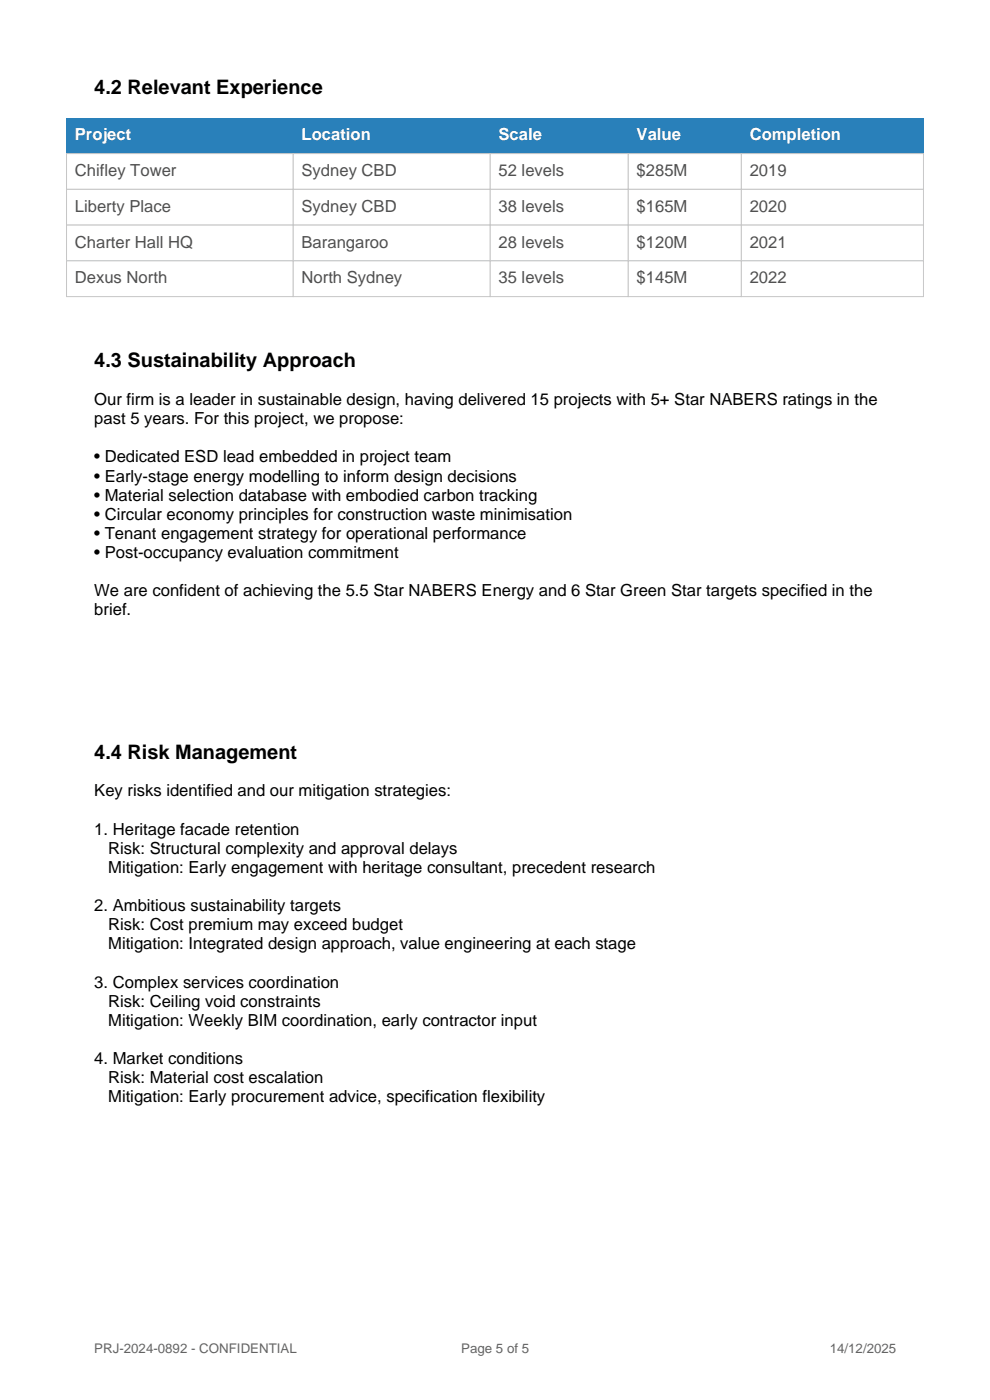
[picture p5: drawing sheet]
<svg xmlns="http://www.w3.org/2000/svg" width="210mm" height="297mm" viewBox="0 0 210 297" stroke-linecap="round" stroke-linejoin="round" font-family="sans-serif">
<defs><g id="words">
<g font-size="4.2">
<text x="20" y="20">4.2 Relevant Experience</text>
<text x="20" y="77.9">4.3 Sustainability Approach</text>
<text x="20" y="160.9">4.4 Risk Management</text>
</g>
<g font-size="3.5" fill="#fff">
<text x="15.9" y="29.8">Project</text>
<text x="64" y="29.8">Location</text>
<text x="105.8" y="29.8">Scale</text>
<text x="135" y="29.8">Value</text>
<text x="159" y="29.8">Completion</text>
</g>
<g font-size="3.5" fill="#505050">
<text x="15.9" y="37.3">Chifley Tower</text>
<text x="64" y="37.3">Sydney CBD</text>
<text x="105.8" y="37.3">52 levels</text>
<text x="135" y="37.3">$285M</text>
<text x="159" y="37.3">2019</text>
<text x="15.9" y="44.9">Liberty Place</text>
<text x="64" y="44.9">Sydney CBD</text>
<text x="105.8" y="44.9">38 levels</text>
<text x="135" y="44.9">$165M</text>
<text x="159" y="44.9">2020</text>
<text x="15.9" y="52.5">Charter Hall HQ</text>
<text x="64" y="52.5">Barangaroo</text>
<text x="105.8" y="52.5">28 levels</text>
<text x="135" y="52.5">$120M</text>
<text x="159" y="52.5">2021</text>
<text x="15.9" y="60.1">Dexus North</text>
<text x="64" y="60.1">North Sydney</text>
<text x="105.8" y="60.1">35 levels</text>
<text x="135" y="60.1">$145M</text>
<text x="159" y="60.1">2022</text>
</g>
<g font-size="3.5">
<text x="20" y="85.9">Our firm is a leader in sustainable design, having delivered 15 projects with 5+ Star NABERS ratings in the</text>
<text x="20" y="90">past 5 years. For this project, we propose:</text>
<text x="20" y="98.1">• Dedicated ESD lead embedded in project team</text>
<text x="20" y="102.2">• Early-stage energy modelling to inform design decisions</text>
<text x="20" y="106.2">• Material selection database with embodied carbon tracking</text>
<text x="20" y="110.3">• Circular economy principles for construction waste minimisation</text>
<text x="20" y="114.3">• Tenant engagement strategy for operational performance</text>
<text x="20" y="118.4">• Post-occupancy evaluation commitment</text>
<text x="20" y="126.5">We are confident of achieving the 5.5 Star NABERS Energy and 6 Star Green Star targets specified in the</text>
<text x="20" y="130.5">brief.</text>
<text x="20" y="168.9">Key risks identified and our mitigation strategies:</text>
<text x="20" y="177">1. Heritage facade retention</text>
<text x="22.9" y="181.1">Risk: Structural complexity and approval delays</text>
<text x="22.9" y="185.2">Mitigation: Early engagement with heritage consultant, precedent research</text>
<text x="20" y="193.3">2. Ambitious sustainability targets</text>
<text x="22.9" y="197.3">Risk: Cost premium may exceed budget</text>
<text x="22.9" y="201.4">Mitigation: Integrated design approach, value engineering at each stage</text>
<text x="20" y="209.5">3. Complex services coordination</text>
<text x="22.9" y="213.6">Risk: Ceiling void constraints</text>
<text x="22.9" y="217.6">Mitigation: Weekly BIM coordination, early contractor input</text>
<text x="20" y="225.7">4. Market conditions</text>
<text x="22.9" y="229.8">Risk: Material cost escalation</text>
<text x="22.9" y="233.8">Mitigation: Early procurement advice, specification flexibility</text>
</g>
<g font-size="2.8" fill="#646464">
<text x="20" y="287">PRJ-2024-0892 - CONFIDENTIAL</text>
<text x="97.8" y="287">Page 5 of 5</text>
<text x="176" y="287">14/12/2025</text>
</g>
</g></defs>
<g fill="#2980ba">
<path d="M14.1 25h48.1v7.6h-48.1z"/>
<path d="M62.2 25h41.8v7.6h-41.8z"/>
<path d="M104 25h29.3v7.6h-29.3z"/>
<path d="M133.3 25h24v7.6h-24z"/>
<path d="M157.3 25h38.6v7.6h-38.6z"/>
</g>
<g fill="#fff" stroke="#c7c7c7" stroke-width=".21">
<path d="M14.1 32.6h48.1v7.6h-48.1z"/>
<path d="M62.2 32.6h41.8v7.6h-41.8z"/>
<path d="M104 32.6h29.3v7.6h-29.3z"/>
<path d="M133.3 32.6h24v7.6h-24z"/>
<path d="M157.3 32.6h38.6v7.6h-38.6z"/>
<path d="M14.1 40.2h48.1v7.6h-48.1z"/>
<path d="M62.2 40.2h41.8v7.6h-41.8z"/>
<path d="M104 40.2h29.3v7.6h-29.3z"/>
<path d="M133.3 40.2h24v7.6h-24z"/>
<path d="M157.3 40.2h38.6v7.6h-38.6z"/>
<path d="M14.1 47.8h48.1v7.5h-48.1z"/>
<path d="M62.2 47.8h41.8v7.5h-41.8z"/>
<path d="M104 47.8h29.3v7.5h-29.3z"/>
<path d="M133.3 47.8h24v7.5h-24z"/>
<path d="M157.3 47.8h38.6v7.5h-38.6z"/>
<path d="M14.1 55.3h48.1v7.6h-48.1z"/>
<path d="M62.2 55.3h41.8v7.6h-41.8z"/>
<path d="M104 55.3h29.3v7.6h-29.3z"/>
<path d="M133.3 55.3h24v7.6h-24z"/>
<path d="M157.3 55.3h38.6v7.6h-38.6z"/>
</g>
<use href="#words"/>
</svg>
